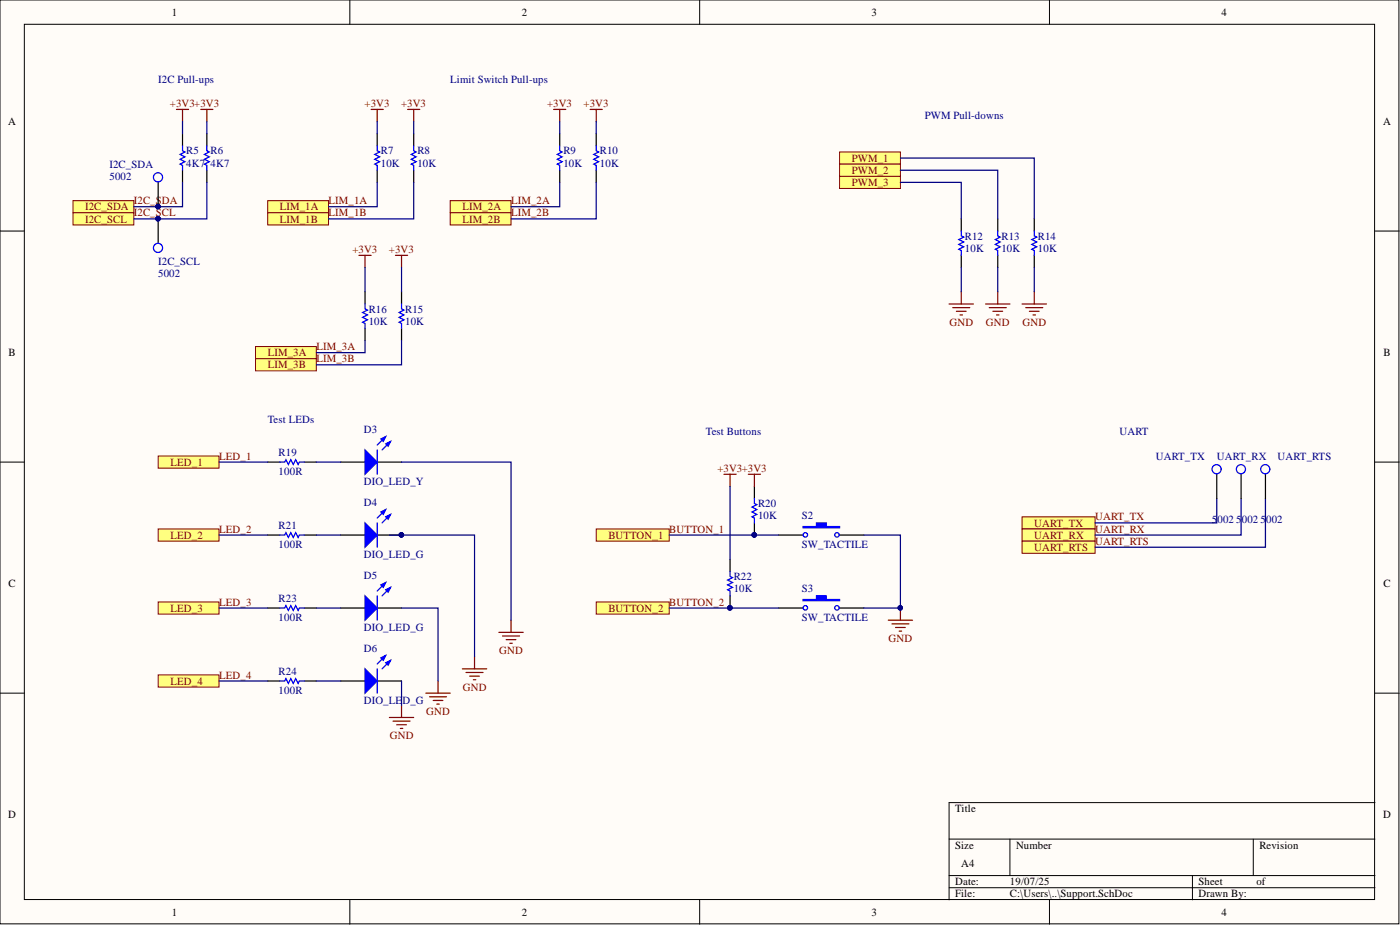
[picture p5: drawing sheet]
<svg xmlns="http://www.w3.org/2000/svg" width="292mm" height="193mm" viewBox="0 0 292 193" stroke-linecap="round" stroke-linejoin="round" font-family="sans-serif">
<defs><g id="words">
<g font-size="2.3">
<text x="35.9" y="3.3">1</text>
<text x="108.9" y="3.3">2</text>
<text x="181.9" y="3.3">3</text>
<text x="254.9" y="3.3">4</text>
<text x="1.7" y="26.1">A</text>
<text x="288.6" y="26.1">A</text>
<text x="1.8" y="74.3">B</text>
<text x="288.7" y="74.3">B</text>
<text x="1.8" y="122.5">C</text>
<text x="288.7" y="122.5">C</text>
<text x="1.7" y="170.7">D</text>
<text x="199.3" y="169.5">Title</text>
<text x="288.6" y="170.7">D</text>
<text x="199.3" y="177.1">Size</text>
<text x="212" y="177.1">Number</text>
<text x="262.8" y="177.1">Revision</text>
<text x="199.3" y="184.7">Date:</text>
<text x="200.6" y="180.9">A4</text>
<text x="210.7" y="184.7">19/07/25</text>
<text x="250.1" y="184.7">Sheet</text>
<text x="262.1" y="184.7">of</text>
<text x="35.9" y="191">1</text>
<text x="108.9" y="191">2</text>
<text x="181.9" y="191">3</text>
<text x="199.3" y="187.2">File:</text>
<text x="210.7" y="187.2">C:\Users\..\Support.SchDoc</text>
<text x="250.1" y="187.2">Drawn By:</text>
<text x="254.9" y="191">4</text>
</g>
<g font-size="2.3" fill="#000080">
<text x="33" y="17.2">I2C Pull-ups</text>
<text x="93.9" y="17.2">Limit Switch Pull-ups</text>
<text x="192.9" y="24.9">PWM Pull-downs</text>
<text x="22.8" y="35">I2C_SDA</text>
<text x="38.8" y="34.8">4K7</text>
<text x="38.8" y="32.2">R5</text>
<text x="43.9" y="34.8">4K7</text>
<text x="43.9" y="32.2">R6</text>
<text x="79.5" y="34.8">10K</text>
<text x="79.5" y="32.2">R7</text>
<text x="87.1" y="34.8">10K</text>
<text x="87.1" y="32.2">R8</text>
<text x="117.5" y="34.8">10K</text>
<text x="117.5" y="32.2">R9</text>
<text x="125.2" y="34.8">10K</text>
<text x="125.2" y="32.2">R10</text>
<text x="22.8" y="37.5">5002</text>
<text x="201.3" y="52.5">10K</text>
<text x="201.3" y="50">R12</text>
<text x="208.9" y="52.5">10K</text>
<text x="208.9" y="50">R13</text>
<text x="216.6" y="52.5">10K</text>
<text x="216.6" y="50">R14</text>
<text x="33" y="57.8">5002</text>
<text x="33" y="55.3">I2C_SCL</text>
<text x="76.9" y="65.2">R16</text>
<text x="84.5" y="65.2">R15</text>
<text x="76.9" y="67.7">10K</text>
<text x="84.5" y="67.7">10K</text>
<text x="55.9" y="88.3">Test LEDs</text>
<text x="58.1" y="95.1">R19</text>
<text x="75.9" y="90.3">D3</text>
<text x="147.2" y="90.8">Test Buttons</text>
<text x="233.6" y="90.8">UART</text>
<text x="241.2" y="95.9">UART_TX</text>
<text x="253.9" y="95.9">UART_RX</text>
<text x="266.6" y="95.9">UART_RTS</text>
<text x="58.1" y="99.2">100R</text>
<text x="75.9" y="101.2">DIO_LED_Y</text>
<text x="75.9" y="105.5">D4</text>
<text x="158.2" y="105.8">R20</text>
<text x="58.1" y="110.4">R21</text>
<text x="158.2" y="108.3">10K</text>
<text x="167.3" y="108.3">S2</text>
<text x="252.9" y="109.1">5</text>
<text x="254" y="109.1">002</text>
<text x="257.9" y="109.1">5</text>
<text x="259.1" y="109.1">002</text>
<text x="263" y="109.1">5</text>
<text x="264.2" y="109.1">002</text>
<text x="58.1" y="114.4">100R</text>
<text x="75.9" y="116.4">DIO_LED_G</text>
<text x="167.3" y="114.4">SW_TACTILE</text>
<text x="58.1" y="125.6">R23</text>
<text x="75.9" y="120.8">D5</text>
<text x="153.1" y="123.5">10K</text>
<text x="153.1" y="121">R22</text>
<text x="167.3" y="123.5">S3</text>
<text x="58.1" y="129.6">100R</text>
<text x="75.9" y="131.7">DIO_LED_G</text>
<text x="167.3" y="129.6">SW_TACTILE</text>
<text x="75.9" y="136">D6</text>
<text x="58.1" y="140.8">R24</text>
<text x="58.1" y="144.9">100R</text>
<text x="75.9" y="146.9">DIO_LE</text>
<text x="84" y="146.9">D_G</text>
</g>
<g font-size="2.3" fill="#800000">
<text x="35.5" y="22.3">+3V3+3V3</text>
<text x="76.1" y="22.3">+3V3</text>
<text x="83.7" y="22.3">+3V3</text>
<text x="114.2" y="22.3">+3V3</text>
<text x="121.8" y="22.3">+3V3</text>
<text x="177.7" y="33.7">PWM_1</text>
<text x="177.7" y="38.8">PWM_3</text>
<text x="177.7" y="36.3">PWM_2</text>
<text x="17.8" y="43.9">I2C_SDA</text>
<text x="17.8" y="46.4">I2C_SCL</text>
<text x="27.9" y="45.2">I2C_SCL</text>
<text x="27.9" y="42.6">I2C_SDA</text>
<text x="58.4" y="43.9">LIM_1A</text>
<text x="58.4" y="46.4">LIM_1B</text>
<text x="68.5" y="42.6">LIM_1A</text>
<text x="68.5" y="45.2">LIM_1B</text>
<text x="96.5" y="43.9">LIM_2A</text>
<text x="96.5" y="46.4">LIM_2B</text>
<text x="106.6" y="42.6">LIM_2A</text>
<text x="106.6" y="45.2">LIM_2B</text>
<text x="73.5" y="52.8">+3V3</text>
<text x="81.2" y="52.8">+3V3</text>
<text x="198.1" y="68">GND</text>
<text x="205.7" y="68">GND</text>
<text x="213.3" y="68">GND</text>
<text x="55.9" y="74.3">LIM_3A</text>
<text x="55.9" y="76.9">LIM_3B</text>
<text x="66" y="73.1">LIM_3A</text>
<text x="66" y="75.6">LIM_3B</text>
<text x="45.7" y="95.9">LED_1</text>
<text x="35.5" y="97.2">LED_1</text>
<text x="149.7" y="98.4">+3V3+3V3</text>
<text x="35.5" y="112.4">LED_2</text>
<text x="45.7" y="111.1">LED_2</text>
<text x="126.9" y="112.4">BUTTON_1</text>
<text x="139.6" y="111.1">BUTTON_1</text>
<text x="215.8" y="109.8">UART_TX</text>
<text x="215.8" y="112.4">UART_RX</text>
<text x="228.5" y="108.6">UART_TX</text>
<text x="228.5" y="111.1">UART_RX</text>
<text x="228.5" y="113.7">UART_RTS</text>
<text x="215.8" y="114.9">UART_RTS</text>
<text x="35.5" y="127.6">LED_3</text>
<text x="45.7" y="126.3">LED_3</text>
<text x="126.9" y="127.6">BUTTON_2</text>
<text x="139.6" y="126.3">BUTTON_2</text>
<text x="104.2" y="136.5">GND</text>
<text x="185.4" y="133.9">GND</text>
<text x="35.5" y="142.8">LED_4</text>
<text x="45.7" y="141.6">LED_4</text>
<text x="88.9" y="149.2">GND</text>
<text x="96.6" y="144.1">GND</text>
<text x="81.3" y="154.2">GND</text>
</g>
</g></defs>
<g fill="#fffcf8" stroke="#000" stroke-width=".21">
<path d="M0 0h291.9v192.7h-291.9z"/>
<path d="M5.1 5.1h281.7v182.6h-281.7z"/>
</g>
<g fill="none" stroke="#000" stroke-width=".21">
<path d="M73 0v5.1M146 0v5.1M219 0v5.1M0 48.2h5.1M286.9 48.2h5.1M0 96.4h5.1M286.9 96.4h5.1M0 144.6h5.1M286.9 144.6h5.1M198 175h88.9M210.7 175v7.7M261.5 175v7.7"/>
<path d="M286.9 167.4h-88.9v20.3M73 187.7v5.1M146 187.7v5.1M198 182.7h88.9M198 185.2h88.9M219 187.7v5.1M248.8 182.7v5"/>
</g>
<g fill="none" stroke="#000" stroke-width=".26">
<path d="M38.1 27.9v2.5M38.1 35.5v2.5M43.2 27.9v2.5M43.2 35.5v2.5M78.7 27.9v2.5M78.7 35.5v2.5M86.3 27.9v2.5M86.3 35.5v2.5M200.6 45.7v2.5M200.6 53.3v2.5M55.9 96.4h2.5M63.5 96.4h2.5"/>
<path d="M71.1 96.4h5.1M78.7 96.4h5.1M55.9 111.6h2.5M63.5 111.6h2.5M55.9 126.8h2.5M63.5 126.8h2.5M55.9 142.1h2.5M63.5 142.1h2.5"/>
</g>
<path d="M38.1 30.4v1.1l.5 .2-1 .5 1 .5-1 .5 1 .5-1 .5 .5 .3v1M43.2 30.4v1.1l.5 .2-1 .5 1 .5-1 .5 1 .5-1 .5 .5 .3v1M78.7 30.4v1.1l.5 .2-1 .5 1 .5-1 .5 1 .5-1 .5 .5 .3v1M86.3 30.4v1.1l.5 .2-1 .5 1 .5-1 .5 1 .5-1 .5 .5 .3v1M200.6 48.2v1l.5 .3-1 .5 1 .5-1 .5 1 .5-1 .5 .5 .3v1M58.4 96.4h1l.3-.5 .5 1 .5-1 .5 1 .5-1 .5 1 .3-.5h1M58.4 111.6h1l.3-.5 .5 1 .5-1 .5 1 .5-1 .5 1 .3-.5h1M58.4 126.8h1l.3-.5 .5 1.1 .5-1.1 .5 1.1 .5-1.1 .5 1.1 .3-.6h1M58.4 142.1h1l.3-.5 .5 1 .5-1 .5 1 .5-1 .5 1 .3-.5h1" fill="none" stroke="#00f" stroke-width=".26"/>
<g fill="none" stroke="#800000" stroke-width=".26">
<path d="M36.8 22.8h2.6M38.1 22.8v2.6M41.9 22.8h2.5M43.2 22.8v2.6M77.4 22.8h2.6M78.7 22.8v2.6M85 22.8h2.6M86.3 22.8v2.6M198 63.4h5.1M198.8 64.2h3.5M199.5 64.9h2.1M200.3 65.7h.5"/>
<path d="M200.6 60.9v2.5"/>
</g>
<path d="M76.2 93.9l2.5 2.5-2.5 2.5z" fill="#00f"/>
<path d="M76.2 93.9l2.5 2.5-2.5 2.5zM80.5 91.1l-1.8 1.7M81.5 92.1l-1.8 1.8" fill="none" stroke="#00f" stroke-width=".26"/>
<path d="M80.5 92.6l1-.5-.5 1z" fill="#00f"/>
<path d="M80.5 92.6l1-.5-.5 1z" fill="none" stroke="#00f" stroke-width=".26"/>
<path d="M79.5 91.6l1-.5-.5 1z" fill="#00f"/>
<path d="M78.7 93.9v5M79.5 91.6l1-.5-.5 1z" fill="none" stroke="#00f" stroke-width=".26"/>
<path d="M71.1 111.6h5.1M78.7 111.6h5.1" fill="none" stroke="#000" stroke-width=".26"/>
<circle cx="83.7" cy="111.6" r=".47" fill="#000080" stroke="#000080" stroke-width=".21"/>
<path d="M76.2 109.1l2.5 2.5-2.5 2.6z" fill="#00f"/>
<path d="M76.2 109.1l2.5 2.5-2.5 2.6zM80.5 106.3l-1.8 1.8M81.5 107.3l-1.8 1.8" fill="none" stroke="#00f" stroke-width=".26"/>
<path d="M80.5 107.8l1-.5-.5 1z" fill="#00f"/>
<path d="M80.5 107.8l1-.5-.5 1z" fill="none" stroke="#00f" stroke-width=".26"/>
<path d="M79.5 106.8l1-.5-.5 1z" fill="#00f"/>
<path d="M78.7 109.1v5.1M79.5 106.8l1-.5-.5 1z" fill="none" stroke="#00f" stroke-width=".26"/>
<circle cx="83.7" cy="111.6" r=".47" fill="#000080" stroke="#000080" stroke-width=".21"/>
<path d="M71.1 126.8h5.1M78.7 126.8h5.1" fill="none" stroke="#000" stroke-width=".26"/>
<path d="M76.2 124.3l2.5 2.5-2.5 2.6z" fill="#00f"/>
<path d="M76.2 124.3l2.5 2.5-2.5 2.6zM80.5 121.5l-1.8 1.8M81.5 122.5l-1.8 1.8" fill="none" stroke="#00f" stroke-width=".26"/>
<path d="M80.5 123l1-.5-.5 1z" fill="#00f"/>
<path d="M80.5 123l1-.5-.5 1z" fill="none" stroke="#00f" stroke-width=".26"/>
<path d="M79.5 122l1-.5-.5 1z" fill="#00f"/>
<path d="M78.7 124.3v5.1M79.5 122l1-.5-.5 1z" fill="none" stroke="#00f" stroke-width=".26"/>
<path d="M71.1 142.1h5.1M78.7 142.1h5.1" fill="none" stroke="#000" stroke-width=".26"/>
<path d="M76.2 139.5l2.5 2.6-2.5 2.5z" fill="#00f"/>
<path d="M76.2 139.5l2.5 2.6-2.5 2.5zM80.5 136.7l-1.8 1.8M81.5 137.8l-1.8 1.7" fill="none" stroke="#00f" stroke-width=".26"/>
<path d="M80.5 138.3l1-.5-.5 1z" fill="#00f"/>
<path d="M80.5 138.3l1-.5-.5 1z" fill="none" stroke="#00f" stroke-width=".26"/>
<path d="M79.5 137.2l1-.5-.5 1.1z" fill="#00f"/>
<path d="M157.4 104v1l.5 .3-1 .5 1 .5-1 .5 1 .5-1 .5 .5 .3v1M78.7 139.5v5.1M79.5 137.2l1-.5-.5 1.1z" fill="none" stroke="#00f" stroke-width=".26"/>
<g fill="none" stroke="#800000" stroke-width=".26">
<path d="M96.5 139.5h5M99 137v2.5M104.1 131.9h5.1M104.8 132.7h3.6M105.6 133.4h2M106.4 134.2h.5M106.6 129.4v2.5M81.2 149.7h5.1M82 150.4h3.6M82.8 151.2h2M83.5 152h.5M83.8 147.1v2.6"/>
<path d="M88.9 144.6h5M89.6 145.4h3.6M90.4 146.1h2M91.1 146.9h.5M91.4 142.1v2.5M97.2 140.3h3.6M98 141.1h2M98.8 141.8h.5"/>
</g>
<path d="M157.4 101.5v2.5M157.4 109.1v2.5M162.5 111.6h5.1M175.2 111.6h5" fill="none" stroke="#000" stroke-width=".26"/>
<circle cx="157.4" cy="111.6" r=".47" fill="#000080" stroke="#000080" stroke-width=".21"/>
<path d="M167.6 109.8h2.7v-.7h2.1v.7h2.8v.3h-7.6z" fill-rule="evenodd" fill="#00f"/>
<g fill="none" stroke="#00f" stroke-width=".26">
<path d="M167.6 109.8h2.7v-.7h2.1v.7h2.8v.3h-7.6z"/>
<circle cx="168" cy="111.6" r=".47"/>
<circle cx="174.6" cy="111.6" r=".47"/>
</g>
<path d="M162.5 126.8h5.1M175.2 126.8h5" fill="none" stroke="#000" stroke-width=".26"/>
<path d="M167.6 125.1h2.7v-.8h2.1v.8h2.8v.2h-7.6z" fill-rule="evenodd" fill="#00f"/>
<g fill="none" stroke="#00f" stroke-width=".26">
<path d="M167.6 125.1h2.7v-.8h2.1v.8h2.8v.2h-7.6z"/>
<circle cx="168" cy="126.8" r=".47"/>
<circle cx="174.6" cy="126.8" r=".47"/>
</g>
<path d="M151.1 98.9h2.5M152.3 98.9v2.6M156.1 98.9h2.6M157.4 98.9v2.6M185.3 129.4h5.1M186.1 130.1h3.5M186.8 130.9h2.1M187.6 131.7h.5M187.9 126.8v2.6" fill="none" stroke="#800000" stroke-width=".26"/>
<circle cx="187.8" cy="126.8" r=".47" fill="#000080" stroke="#000080" stroke-width=".21"/>
<g fill="#ffff80" stroke="#800000" stroke-width=".21">
<path d="M15.2 41.9h12.7v2.5h-12.7z" fill-rule="evenodd"/>
<path d="M15.2 44.4h12.7v2.5h-12.7z" fill-rule="evenodd"/>
<path d="M55.9 41.9h12.6v2.5h-12.6z" fill-rule="evenodd"/>
<path d="M55.9 44.4h12.6v2.5h-12.6z" fill-rule="evenodd"/>
<path d="M175.2 36.8h12.7v2.5h-12.7z" fill-rule="evenodd"/>
<path d="M124.4 110.4h15.2v2.5h-15.2z" fill-rule="evenodd"/>
<path d="M124.4 125.6h15.2v2.5h-15.2z" fill-rule="evenodd"/>
<path d="M33 95.1h12.7v2.6h-12.7z" fill-rule="evenodd"/>
<path d="M33 110.4h12.7v2.5h-12.7z" fill-rule="evenodd"/>
<path d="M33 125.6h12.7v2.5h-12.7z" fill-rule="evenodd"/>
<path d="M33 140.8h12.7v2.5h-12.7z" fill-rule="evenodd"/>
<path d="M213.3 107.8h15.2v2.6h-15.2z" fill-rule="evenodd"/>
<path d="M213.3 110.4h15.2v2.5h-15.2z" fill-rule="evenodd"/>
<path d="M213.3 112.9h15.2v2.5h-15.2z" fill-rule="evenodd"/>
</g>
<path d="M116.8 27.9v2.5M116.8 35.5v2.5M124.4 27.9v2.5M124.4 35.5v2.5" fill="none" stroke="#000" stroke-width=".26"/>
<path d="M116.8 30.4v1.1l.5 .2-1 .5 1 .5-1 .5 1 .5-1 .5 .5 .3v1M124.4 30.4v1.1l.5 .2-1 .5 1 .5-1 .5 1 .5-1 .5 .5 .3v1" fill="none" stroke="#00f" stroke-width=".26"/>
<path d="M115.5 22.8h2.6M116.8 22.8v2.6M123.1 22.8h2.6M124.4 22.8v2.6" fill="none" stroke="#800000" stroke-width=".26"/>
<g fill="#ffff80" stroke="#800000" stroke-width=".21">
<path d="M93.9 41.9h12.7v2.5h-12.7z" fill-rule="evenodd"/>
<path d="M93.9 44.4h12.7v2.5h-12.7z" fill-rule="evenodd"/>
</g>
<path d="M76.2 60.9v2.5M76.2 68.5v2.5M83.8 60.9v2.5M83.8 68.5v2.5" fill="none" stroke="#000" stroke-width=".26"/>
<path d="M76.2 63.4v1l.5 .3-1 .5 1 .5-1 .5 1 .5-1 .5 .5 .3v1M83.8 63.4v1l.5 .3-1 .5 1 .5-1 .5 1 .5-1 .5 .5 .3v1" fill="none" stroke="#00f" stroke-width=".26"/>
<path d="M74.9 53.3h2.5M76.2 53.3v2.5M82.5 53.3h2.5M83.8 53.3v2.5" fill="none" stroke="#800000" stroke-width=".26"/>
<g fill="#ffff80" stroke="#800000" stroke-width=".21">
<path d="M53.3 72.3h12.7v2.5h-12.7z" fill-rule="evenodd"/>
<path d="M53.3 74.8h12.7v2.6h-12.7z" fill-rule="evenodd"/>
</g>
<path d="M208.2 45.7v2.5M208.2 53.3v2.5M215.8 45.7v2.5M215.8 53.3v2.5" fill="none" stroke="#000" stroke-width=".26"/>
<path d="M208.2 48.2v1l.5 .3-1 .5 1 .5-1 .5 1 .5-1 .5 .5 .3v1M215.8 48.2v1l.5 .3-1 .5 1 .5-1 .5 1 .5-1 .5 .5 .3v1" fill="none" stroke="#00f" stroke-width=".26"/>
<path d="M205.6 63.4h5.1M206.4 64.2h3.6M207.2 64.9h2M207.9 65.7h.5M208.2 60.9v2.5M213.3 63.4h5M214 64.2h3.6M214.8 64.9h2M215.5 65.7h.5M215.8 60.9v2.5" fill="none" stroke="#800000" stroke-width=".26"/>
<g fill="#ffff80" stroke="#800000" stroke-width=".21">
<path d="M175.2 31.7h12.7v2.5h-12.7z" fill-rule="evenodd"/>
<path d="M175.2 34.2h12.7v2.6h-12.7z" fill-rule="evenodd"/>
</g>
<path d="M33 38v5.1M33 45.7v5M253.9 98.9v5.1M258.9 98.9v5.1M264 98.9v5.1M152.3 116.7v2.5M152.3 124.3v2.5" fill="none" stroke="#000" stroke-width=".26"/>
<g fill="#000080" stroke="#000080" stroke-width=".21">
<circle cx="152.3" cy="126.8" r=".47"/>
<circle cx="33" cy="43.1" r=".47"/>
<circle cx="33" cy="45.6" r=".47"/>
<circle cx="157.4" cy="111.6" r=".47"/>
<circle cx="83.7" cy="111.6" r=".47"/>
<circle cx="187.8" cy="126.8" r=".47"/>
</g>
<g fill="none" stroke="#00f" stroke-width=".26">
<path d="M152.3 119.2v1l.5 .3-1 .5 1 .5-1 .5 1 .5-1 .5 .5 .3v1"/>
<circle cx="33" cy="37" r=".95"/>
<circle cx="33" cy="51.7" r=".95"/>
<circle cx="253.8" cy="97.9" r=".95"/>
<circle cx="258.9" cy="97.9" r=".95"/>
<circle cx="264" cy="97.9" r=".95"/>
</g>
<g fill="none" stroke="#000080" stroke-width=".26">
<path d="M38.1 38v5.1h-10.2M38.1 25.4v2.5M43.2 38v7.7h-15.3M43.2 25.4v2.5M78.7 38v5.1h-10.2M78.7 25.4v2.5M86.3 38v7.7h-17.8M86.3 25.4v2.5M116.8 38v5.1h-10.2M116.8 25.4v2.5M124.4 38v7.7h-17.8M124.4 25.4v2.5"/>
<path d="M187.9 38h12.7v7.7M187.9 35.5h20.3v10.2M187.9 33h27.9v12.7M76.2 55.8v5.1M83.8 55.8v5.1M200.6 55.8v5.1M208.2 55.8v5.1M215.8 55.8v5.1M76.2 71v2.6h-10.2M83.8 71v5.1h-17.8M45.7 96.4h10.2M66 96.4h5.1"/>
<path d="M83.8 96.4h22.8v33M45.7 111.6h10.2M66 111.6h5.1M81.2 111.6h17.8v25.4M139.6 111.6h22.9M152.3 101.5v15.2M180.2 111.6h7.7v15.2h-7.7M253.9 104v5.1h-25.4M258.9 104v7.6h-30.4M264 104v10.2h-35.5M45.7 126.8h10.2M66 126.8h5.1"/>
<path d="M83.8 126.8h7.6v15.3M139.6 126.8h22.9M45.7 142.1h10.2M66 142.1h5.1M83.8 142.1v5"/>
</g>
<use href="#words"/>
</svg>
